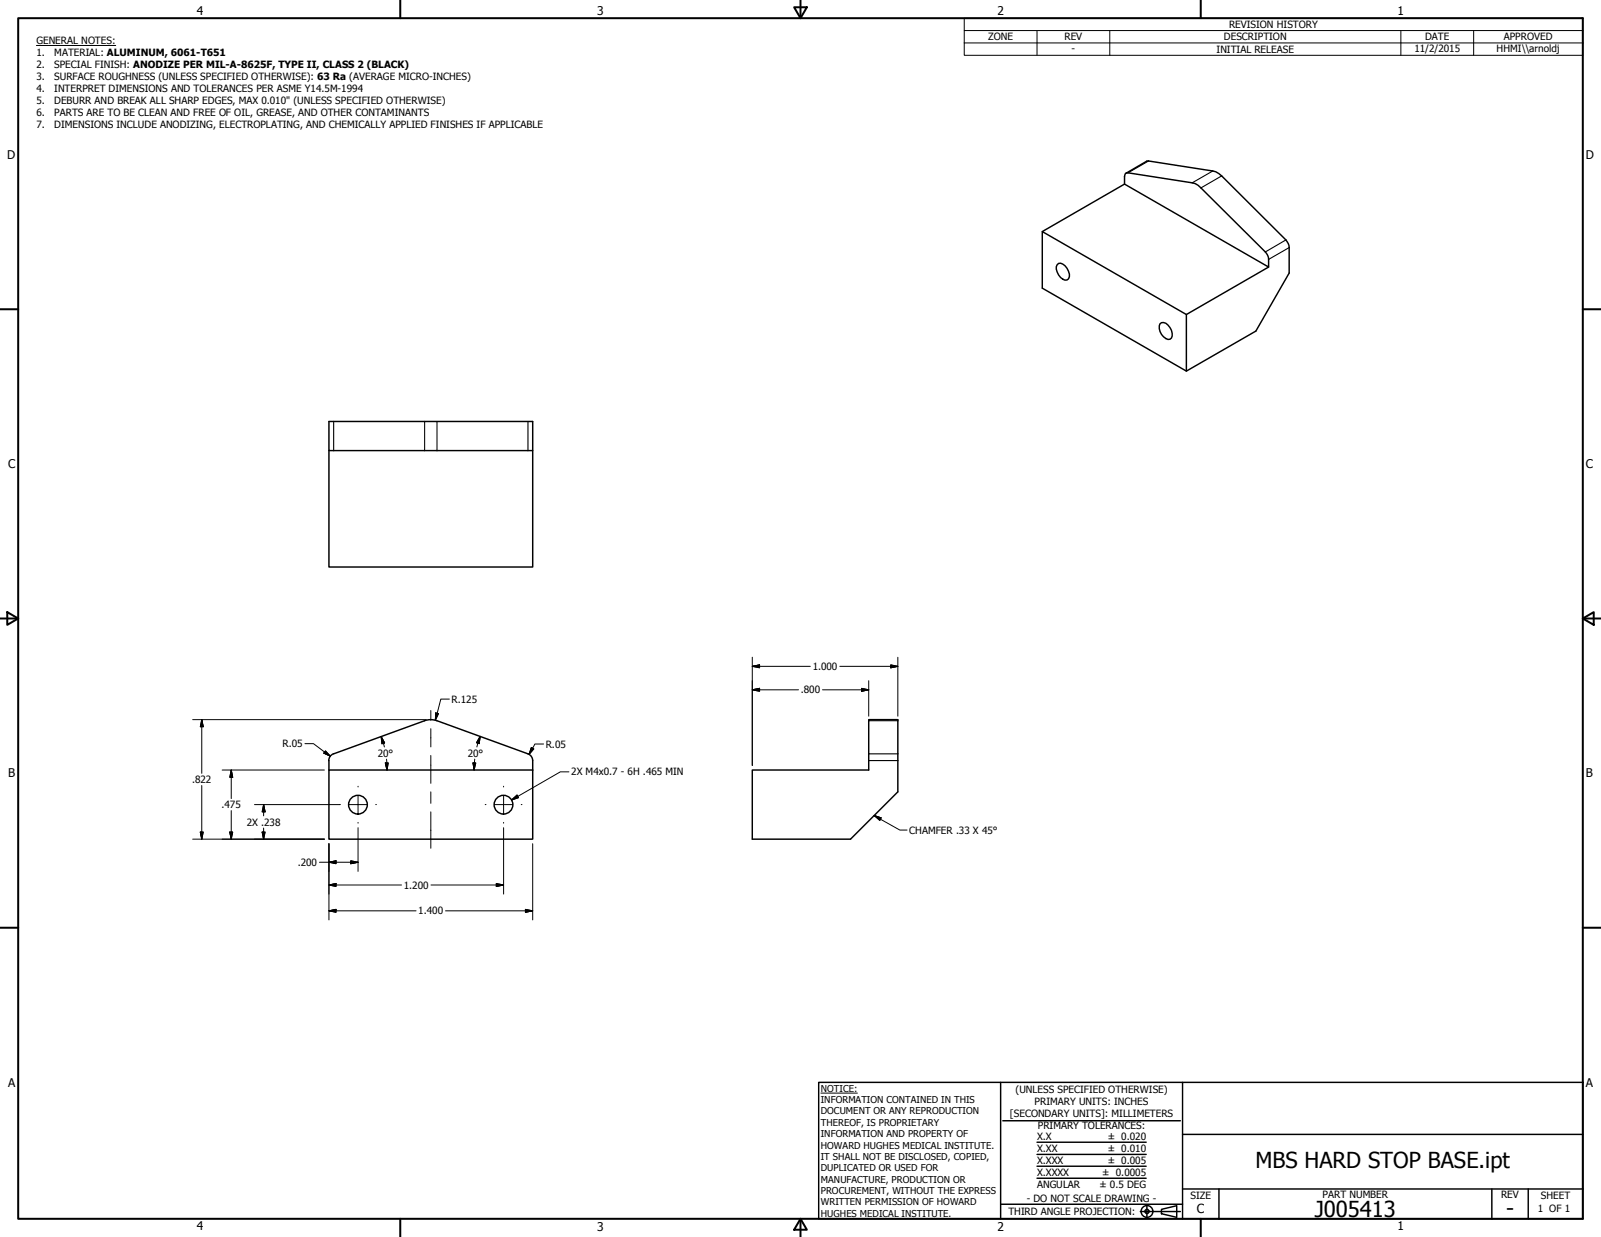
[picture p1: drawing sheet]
<svg xmlns="http://www.w3.org/2000/svg" width="559mm" height="432mm" viewBox="0 0 559 432" stroke-linecap="round" stroke-linejoin="round" font-family="sans-serif">
<defs><g id="words">
<g font-size="7.7">
<text x="438.2" y="407.6">MBS HARD STOP BASE.ipt</text>
<text x="458.9" y="424.8">J005413</text>
<text x="525.7" y="424.4">-</text>
</g>
<text font-size="4.4" x="417.8" y="423.5">C</text>
<g font-size="4.2">
<text x="68.7" y="5.3">4</text>
<text x="208.4" y="5.3">3</text>
<text x="348.1" y="5.3">2</text>
<text x="487.8" y="5.3">1</text>
<text x="2.5" y="55.5">D</text>
<text x="553.5" y="55.5">D</text>
<text x="2.8" y="163.4">C</text>
<text x="553.5" y="163.4">C</text>
<text x="2.9" y="271.4">B</text>
<text x="553.5" y="271.4">B</text>
<text x="2.8" y="379.3">A</text>
<text x="553.5" y="379.3">A</text>
<text x="68.7" y="429.5">4</text>
<text x="208.4" y="429.6">3</text>
<text x="348.1" y="429.6">2</text>
<text x="487.8" y="429.5">1</text>
</g>
<g font-size="3.5">
<text x="429" y="9.8">REVISION HISTORY</text>
<text x="12.7" y="15.3">GENERAL NOTES:</text>
<text x="344.9" y="14.1">ZONE</text>
<text x="371.5" y="14.1">REV</text>
<text x="427.2" y="14.1">DESCRIPTION</text>
<text x="497.4" y="14.1">DATE</text>
<text x="524.9" y="14.1">APPROVED</text>
<text x="12.7" y="19.5">1.</text>
<text x="12.7" y="23.7">2.</text>
<text x="18.9" y="19.5">MATERIAL: ALUMINUM, 6061-T651</text>
<text x="18.9" y="23.7">SPECIAL FINISH: ANODIZE PER MIL-A-8625F, TYPE II, CLASS 2 (BLACK)</text>
<text x="374" y="18.3">-</text>
<text x="424.6" y="18.4">INITIAL RELEASE</text>
<text x="493.6" y="18.2">11/2/2015</text>
<text x="522.4" y="18.1">HHMI\\arnoldj</text>
<text x="12.7" y="27.8">3.</text>
<text x="18.9" y="27.8">SURFACE ROUGHNESS (UNLESS SPECIFIED OTHERWISE): 63 Ra (AVERAGE MICRO-INCHES)</text>
<text x="12.7" y="32">4.</text>
<text x="18.9" y="32">INTERPRET DIMENSIONS AND TOLERANCES PER ASME Y14.5M-1994</text>
<text x="12.7" y="36.2">5.</text>
<text x="12.7" y="40.4">6.</text>
<text x="18.9" y="36.2">DEBURR AND BREAK ALL SHARP EDGES, MAX 0.010&quot; (UNLESS SPECIFIED OTHERWISE)</text>
<text x="18.9" y="40.4">PARTS ARE TO BE CLEAN AND FREE OF OIL, GREASE, AND OTHER CONTAMINANTS</text>
<text x="12.7" y="44.6">7.</text>
<text x="18.9" y="44.6">DIMENSIONS INCLUDE ANODIZING, ELECTROPLATING, AND CHEMICALLY APPLIED FINISHES IF APPLICABLE</text>
<text x="283.7" y="233.9">1.000</text>
<text x="157.6" y="245.3">R.125</text>
<text x="279.5" y="242.1">.800</text>
<text x="98.6" y="260.9">R.05</text>
<text x="190.5" y="261">R.05</text>
<text x="131.8" y="264.2">20°</text>
<text x="163.3" y="264.1">20°</text>
<text x="67.1" y="273.4">.822</text>
<text x="199.4" y="270.7">2X M4x0.7 - 6H .465 MIN</text>
<text x="77.3" y="282.1">.475</text>
<text x="86.1" y="288.2">2X .238</text>
<text x="317.4" y="291">CHAMFER .33 X 45°</text>
<text x="103.9" y="302.3">.200</text>
<text x="140.9" y="310.2">1.200</text>
<text x="146" y="319.2">1.400</text>
<text x="354.5" y="381.6">(UNLESS SPECIFIED OTHERWISE)</text>
<text x="352.5" y="390">[SECONDARY UNITS]: MILLIMETERS</text>
<text x="361.1" y="385.8">PRIMARY UNITS: INCHES</text>
<text x="362.3" y="394.1">PRIMARY TOLERANCES:</text>
<text x="361.9" y="397.9">X.X</text>
<text x="386.7" y="398">± 0.020</text>
<text x="361.9" y="402.1">X.XX</text>
<text x="361.9" y="406.3">X.XXX</text>
<text x="386.7" y="402.1">± 0.010</text>
<text x="386.7" y="406.3">± 0.005</text>
<text x="361.9" y="410.5">X.XXXX</text>
<text x="384.7" y="410.5">± 0.0005</text>
<text x="358.4" y="419.7">- DO NOT SCALE DRAWING -</text>
<text x="361.9" y="414.6">ANGULAR</text>
<text x="383.8" y="414.7">± 0.5 DEG</text>
<text x="415.5" y="418.4">SIZE</text>
<text x="461.6" y="418.3">PART NUMBER</text>
<text x="523.9" y="418.3">REV</text>
<text x="537.8" y="418.4">SHEET</text>
<text x="352" y="424.2">THIRD ANGLE PROJECTION:</text>
<text x="536.7" y="423.2">1 OF 1</text>
</g>
<g font-size="3.3">
<text x="286.5" y="381.1">NOTICE:</text>
<text x="286.5" y="385">INFORMATION CONTAINED IN THIS</text>
<text x="286.5" y="389">DOCUMENT OR ANY REPRODUCTION</text>
<text x="286.5" y="392.9">THEREOF, IS PROPRIETARY</text>
<text x="286.5" y="396.9">INFORMATION AND PROPERTY OF</text>
<text x="286.5" y="400.9">HOWARD HUGHES MEDICAL INSTITUTE.</text>
<text x="286.5" y="404.9">IT SHALL NOT BE DISCLOSED, COPIED,</text>
<text x="286.5" y="408.9">DUPLICATED OR USED FOR</text>
<text x="286.5" y="412.8">MANUFACTURE, PRODUCTION OR</text>
<text x="286.5" y="416.8">PROCUREMENT, WITHOUT THE EXPRESS</text>
<text x="286.5" y="420.8">WRITTEN PERMISSION OF HOWARD</text>
<text x="286.5" y="424.8">HUGHES MEDICAL INSTITUTE.</text>
</g>
</g></defs>
<!-- layer: Visible (ANSI) -->
<g fill="none" stroke="#000" stroke-width=".51">
<path d="M400.2 56.3l24.1 3.6 2.1 1.5 22.9 23 .7 2v8.9l-11.7 20.3-24.2 13.9-50.3-28.9v-19.8l28.7-16.5M392.5 64.3l50.3 28.9v-2.6M416.1 63.8l-22.4-3.5a1.05 1.05 0 0 0-1.2 1.3v2.7M419.2 65.6l22.4 22.3M363.8 80.8l50.3 29 28.7-16.6M369 92.4a1.72 1.72 0 0 1 2.7 .4 4.4 4.4 0 0 1 1.2 4.5 1.79 1.79 0 0 1-2.7-.4 4.4 4.4 0 0 1-1.2-4.5zM404.9 113a1.86 1.86 0 0 1 2.8 .5 4.3 4.3 0 0 1 1.2 4.5l-.5 .4a4.1 4.1 0 0 1-3.8-4.7zM414.1 109.8v19.7M114.8 157.3v40.6h71.1v-40.6M152.5 157.3h31.8M185.9 147.1h-71.1v10.2h33.4M148.2 251.6l1.8-.4 2.5 .4 31.8 11.5"/>
<path d="M148.2 251.6l-31.7 11.5M313.4 251.2v25.2l-16.5 16.5h-34.3v-24.1h40.6v-17.2M114.8 268.8h71.1v24.1h-71.1zM114.8 265.5v3.3M116.4 263.1l-1.2 .9-.5 1.5M184.2 263.1l.9 .6 .8 1.3v3.8"/>
<circle cx="124.9" cy="280.9" r="3.3"/>
<circle cx="175.7" cy="280.9" r="3.3"/>
</g>
<!-- layer: Visible Narrow (ANSI) -->
<path d="M400.9 56.2l-7.2 4.1M423.3 59.7l-7.2 4.1M426.4 61.4l-7.2 4.2M448.8 83.8l-7.2 4.1M450 86.4l-7.2 4.2M116.5 147.1v10.2M148.2 147.1v10.2M152.5 147.1v10.2M184.3 147.1v10.2M303.2 251.6h10.2M303.2 265.5h10.2M303.2 263.1h10.2" fill="none" stroke="#000" stroke-width=".38"/>
<path d="M400.2 56.3l-7.1 4.2M416.1 63.8l1 .3 2.1 1.5M441.6 87.9a3.9 3.9 0 0 1 1.2 2.7M148.2 157.3h4.3M185.9 147.1v10.2h-1.6M313.4 251.2h-10.2v.4" fill="none" stroke="#000" stroke-width=".51"/>
<!-- layer: Border (ANSI) -->
<g fill="none" stroke="#000" stroke-width=".7">
<path d="M6.3 6.3h546.1v419.1h-546.1zM139.7 0v6.3M277.2 2.5h4.4l-2.2 3.8zM279.4 0v6.3M419.1 0v6.3M0 107.9h6.3M552.4 107.9h6.4M0 215.9h6.3M2.5 213.7l3.8 2.2-3.8 2.2zM552.4 215.9l3.9-2.2v4.4zM552.4 215.9h6.4M0 323.8h6.3"/>
<path d="M552.4 323.8h6.4M139.7 425.4v6.4M279.4 425.4l2.2 3.9h-4.4zM279.4 425.4v6.4M419.1 425.4v6.4"/>
</g>
<!-- layer: Title (ANSI) -->
<g fill="none" stroke="#000" stroke-width=".51">
<path d="M285.8 377.8h266.6v47.6h-266.6zM349.2 377.8v47.6M412.7 377.8v47.6M350 391.2h62M361.9 398.7h38.1M412.7 396h139.7M361.9 411.3h38.1M361.9 407.1h38.1M361.9 403h38.1M412.7 415h139.7M425.4 415v10.4M520.7 415v10.4"/>
<path d="M533.4 415v10.4M349.2 420.4h63.5M398 422.9h14M400.3 420.6v4.6M405.4 422.1l5.3-1.2v4l-5.3-1.2z"/>
<circle cx="400.3" cy="422.9" r="2.06"/>
<circle cx="400.3" cy="422.9" r=".73"/>
</g>
<path d="M286.5 381.6h12.8" fill="none" stroke="#000" stroke-width=".35"/>
<!-- layer: Symbol (ANSI) -->
<g fill="none" stroke="#000" stroke-width=".35">
<path d="M12.7 15.9h27.7M336.5 10.7v-4.4h215.9v4.4M336.5 15h215.9M361.9 10.7v8.6M387.3 10.7v8.6M488.9 10.7v8.6M514.3 10.7v8.6M552.4 10.7h-215.9v4.3M552.4 10.7v8.6h-215.9v-4.3M178.6 279.3l1.9-1.7 .5 .8zM198.6 269.4h-3l-17 9.9M305.1 284.7l2.4 .8-.4 .9z"/>
<path d="M305.1 284.7l9 5.1h2.5"/>
</g>
<!-- layer: Center Mark (ANSI) -->
<path d="M125 274.4v.3M125 277.7v6.3M175.8 274.4v.3M175.8 277.7v6.3M118.6 280.9h.2M121.8 280.9h6.3M125 287.1v.2M131.1 280.9h.3M169.4 280.9h.2M172.6 280.9h6.3M175.8 287.1v.2M181.9 280.9h.3" fill="none" stroke="#000" stroke-width=".35"/>
<!-- layer: Dimension (ANSI) -->
<g fill="none" stroke="#000" stroke-width=".35">
<path d="M262.6 232.6l2.5-.5v1zM262.6 229.4v37.8M262.6 232.6h20.2M293.1 232.6h20.3M303.2 237.6v12.4M310.9 232.1l2.5 .5-2.5 .5zM313.4 229.4v20.6M67.2 251.2h81.6M70.4 251.2l.5 2.5h-1zM70.4 251.2v18.7M106.4 259.6h3l5.9 4.4M133 257.1l1.2 2.2-.9 .4z"/>
<path d="M133 257.1l.8 2.4M133.8 259.5l.4 1.3M152.1 248.9l.9 .2-1 2.3zM156.8 244h-2.9l-1.9 7.4M166.8 259.4l-.4 1.3M167.6 257l-.3 2.6-1-.3zM167.6 257l-.8 2.5M189.7 259.7h-3l-2 3.6M262.6 240.8l2.5-.5v1zM262.6 240.8h16.1M287.1 240.8h16.1M300.7 240.3l2.5 .5-2.5 .5z"/>
<path d="M70.4 274.2v18.7M77.5 268.8h35.7M80.7 268.8l.5 2.5h-1zM80.7 268.8v10M113.6 262.1l1.7 1.9-2.3-1.1zM134.5 266.3h1l-.4 2.5zM134.9 265l.1 1.3M135 266.3l.1 2.5M165.1 266.3h1l-.6 2.5zM165.5 266.3v2.5M165.7 265l-.1 1.3M185.5 260.9l.8 .5-1.6 1.9z"/>
<path d="M67.2 292.9h46M69.9 290.4h1l-.5 2.5zM80.2 290.4h1l-.5 2.5zM80.7 283v9.9M88.8 280.9h29.8M91.5 290.4h1l-.5 2.5zM92 280.9l.5 2.5h-1zM92 280.9v3.9M92 289.1v3.8M114.8 294.5v26.6M125 288.9v15.3M175.8 288.9v23.2"/>
<path d="M185.9 294.5v26.6M111.5 301h13.5M114.8 317.9l2.5-.5v1.1zM114.8 301l2.5-.5v1zM114.8 308.9l2.5-.5v1zM114.8 317.9h30.4M114.8 308.9h25.3M122.4 300.5l2.6 .5-2.6 .5zM150.4 308.9h25.4M155.5 317.9h30.4M173.2 308.4l2.6 .5-2.6 .5zM183.4 317.4l2.5 .5-2.5 .6z"/>
</g>
<g fill="#000" stroke="#000" stroke-width=".35">
<path d="M262.6 232.6l2.5-.5zM262.6 232.6l2.5-.5v1zM310.9 233.1l2.5-.5zM310.9 232.1l2.5 .5-2.5 .5zM70.4 251.2l.5 2.5zM70.4 251.2l.5 2.5h-1zM133 257.1l1.2 2.2zM133 257.1l1.2 2.2-.9 .4zM152.1 248.9l-.1 2.5zM152.1 248.9l.9 .2-1 2.3zM167.6 257l-.3 2.6zM167.6 257l-.3 2.6-1-.3z"/>
<path d="M262.6 240.8l2.5-.5zM262.6 240.8l2.5-.5v1zM300.7 241.3l2.5-.5zM300.7 240.3l2.5 .5-2.5 .5zM80.7 268.8l.5 2.5zM80.7 268.8l.5 2.5h-1zM113 262.9l2.3 1.1zM113.6 262.1l1.7 1.9-2.3-1.1zM134.5 266.3l.6 2.5zM134.5 266.3h1l-.4 2.5zM165.1 266.3l.4 2.5zM165.1 266.3h1l-.6 2.5z"/>
<path d="M185.5 260.9l-.8 2.4zM185.5 260.9l.8 .5-1.6 1.9zM69.9 290.4l.5 2.5zM69.9 290.4h1l-.5 2.5zM80.2 290.4l.5 2.5zM80.2 290.4h1l-.5 2.5zM91.5 290.4l.5 2.5zM91.5 290.4h1l-.5 2.5zM92 280.9l.5 2.5zM92 280.9l.5 2.5h-1zM114.8 317.9l2.5-.5zM114.8 317.9l2.5-.5v1.1z"/>
<path d="M114.8 301l2.5-.5zM114.8 301l2.5-.5v1zM114.8 308.9l2.5-.5zM114.8 308.9l2.5-.5v1zM122.4 301.5l2.6-.5zM122.4 300.5l2.6 .5-2.6 .5zM173.2 309.4l2.6-.5zM173.2 308.4l2.6 .5-2.6 .5zM183.4 318.5l2.5-.6zM183.4 317.4l2.5 .5-2.5 .6z"/>
</g>
<!-- layer: Centerline (ANSI) -->
<path d="M150.4 248v3.4M150.4 254.4v6.3M150.4 263.7v9.7M150.4 276.4v4M150.4 283.4v12.7" fill="none" stroke="#000" stroke-width=".35"/>
<!-- layer: Symbol (ANSI) -->
<path d="M178.6 279.3l1.9-1.7zM178.6 279.3l1.9-1.7 .5 .8zM305.1 284.7l2.4 .8zM305.1 284.7l2.4 .8-.4 .9z" fill="#000" stroke="#000" stroke-width=".35"/>
<use href="#words"/>
</svg>
